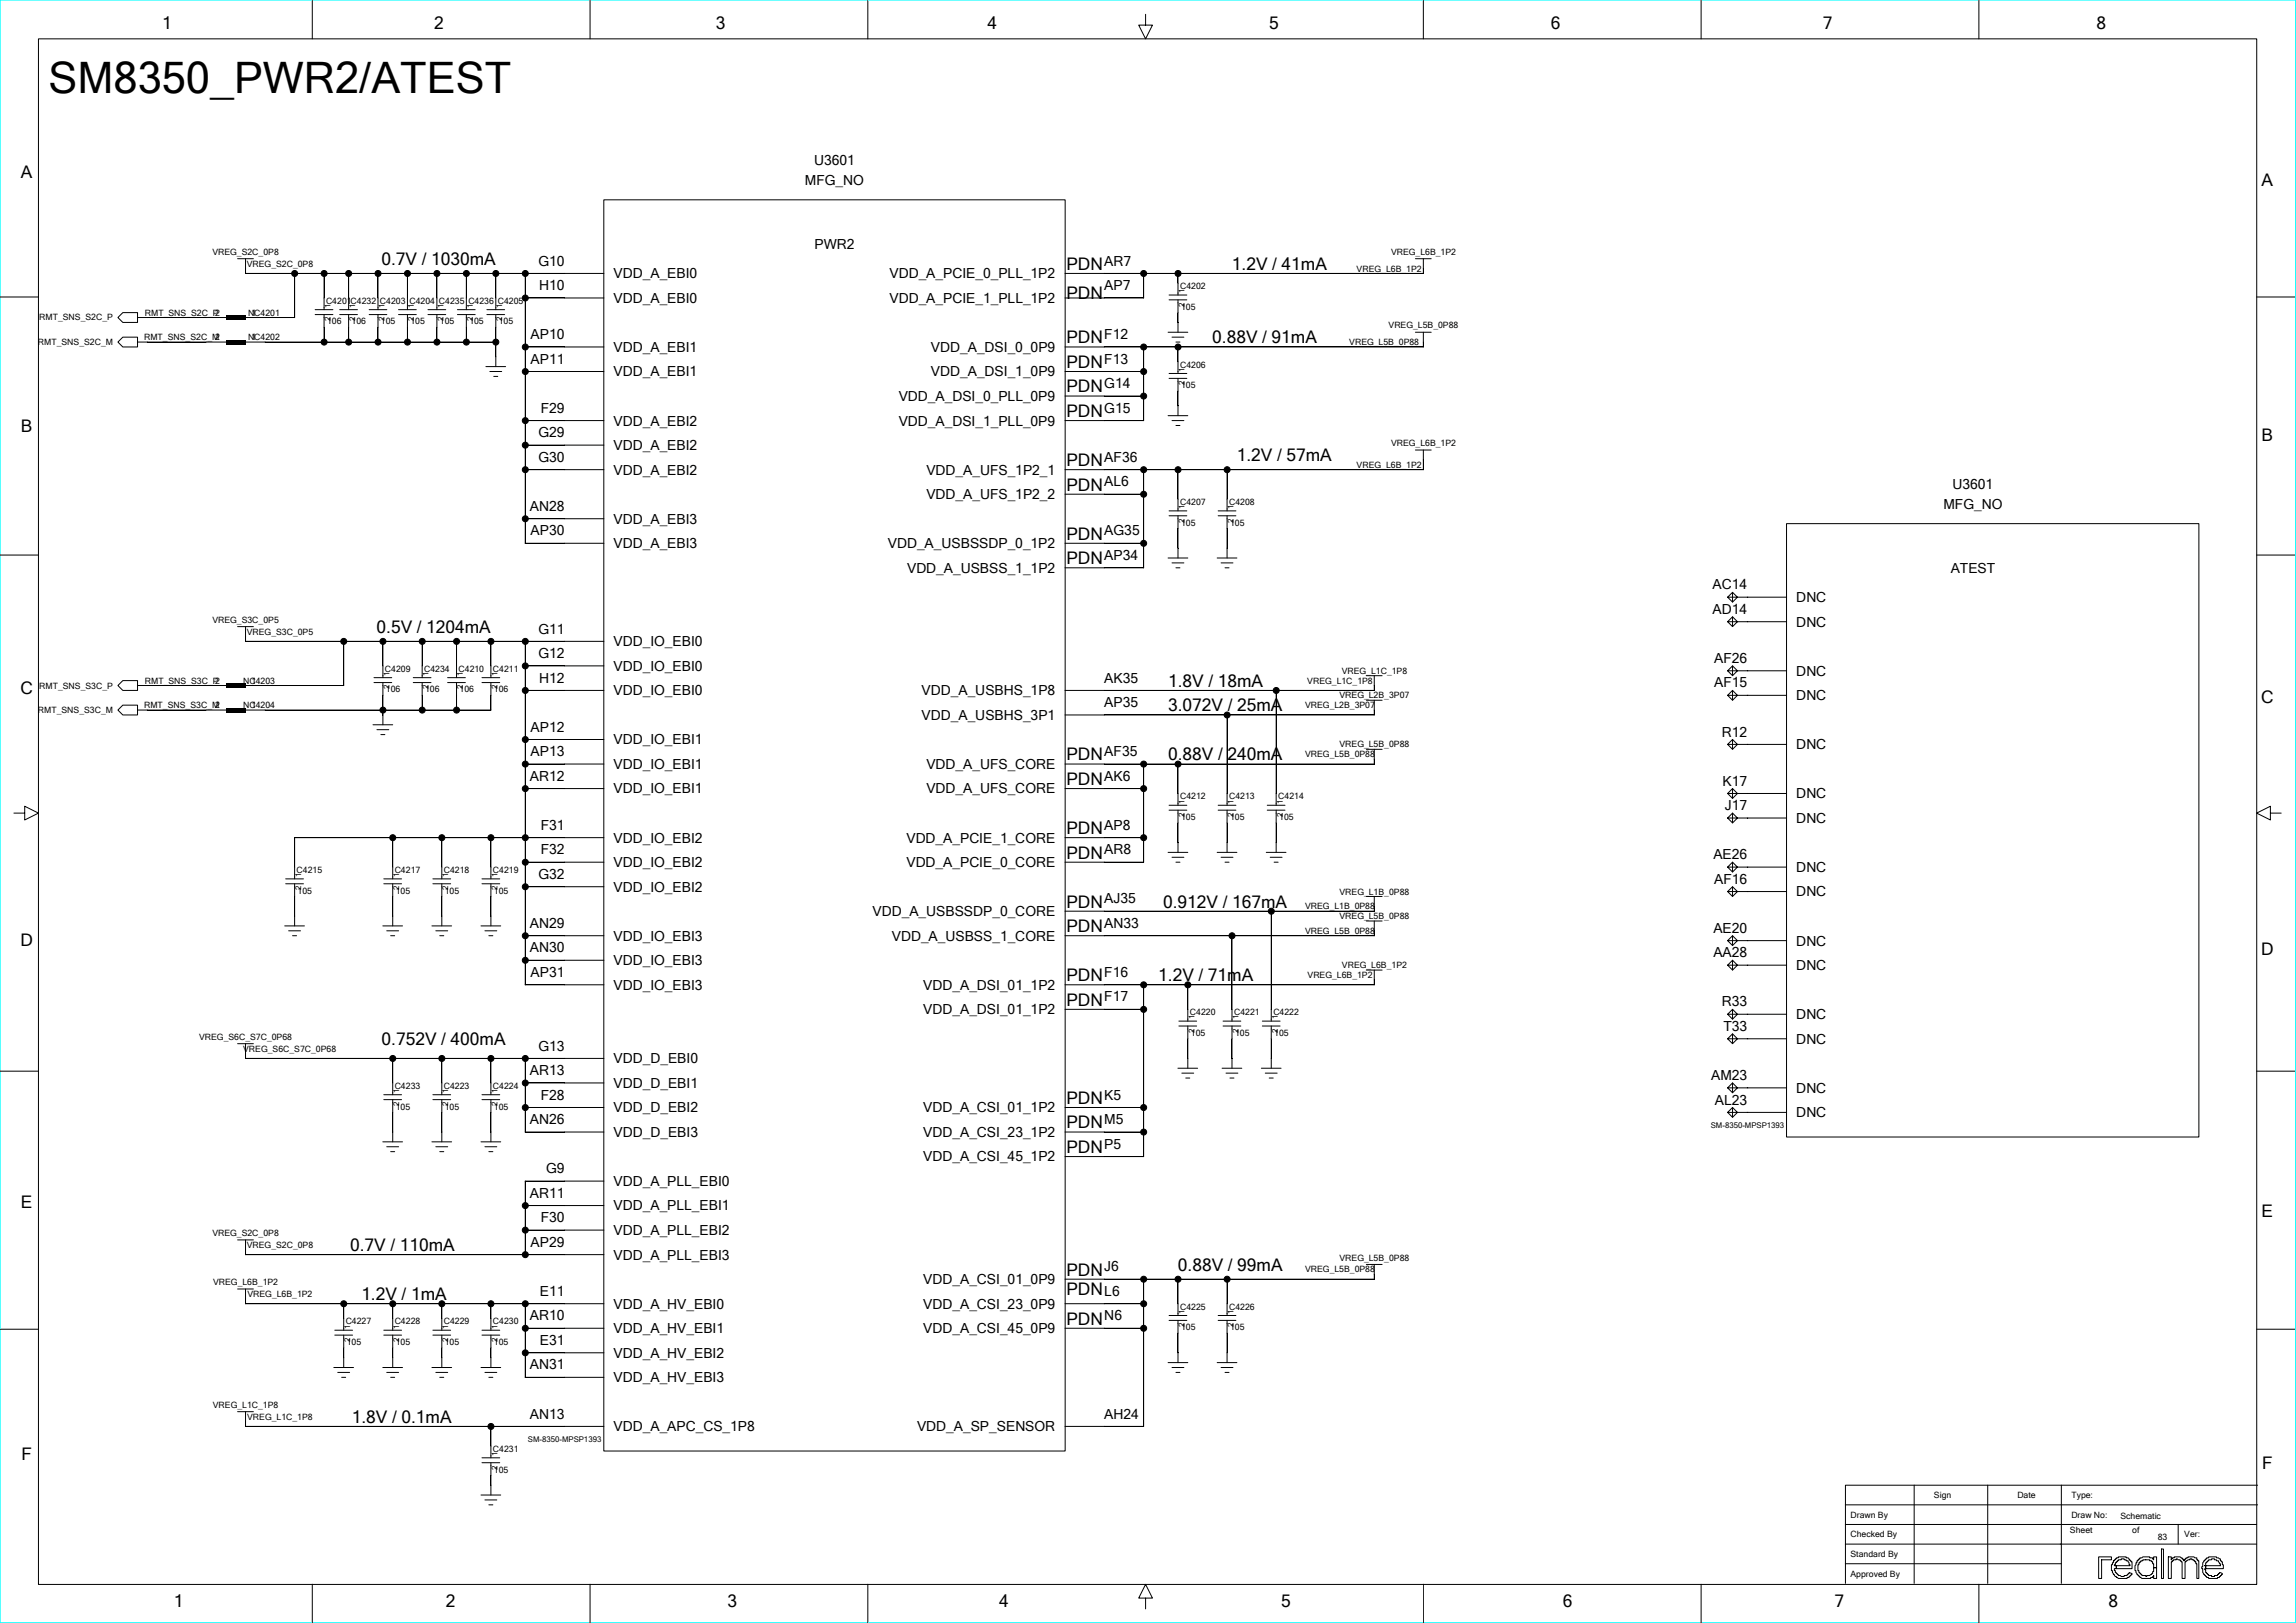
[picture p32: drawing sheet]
<svg xmlns="http://www.w3.org/2000/svg" width="297mm" height="210mm" viewBox="0 0 297 210" stroke-linecap="round" stroke-linejoin="round" font-family="sans-serif">
<defs><g id="words">
<text font-size="5.6" x="6.3" y="12">SM8350_PWR2/ATEST</text>
<g font-size="2.2">
<text x="21" y="3.8">1</text>
<text x="56.1" y="3.8">2</text>
<text x="92.6" y="3.8">3</text>
<text x="127.8" y="3.8">4</text>
<text x="164.2" y="3.8">5</text>
<text x="200.6" y="3.8">6</text>
<text x="235.8" y="3.8">7</text>
<text x="271.2" y="3.8">8</text>
<text x="2.7" y="23">A</text>
<text x="292.6" y="24.1">A</text>
<text x="49.3" y="34.3">0.7V / 1030mA</text>
<text x="137.9" y="34.9">PDN</text>
<text x="159.4" y="34.9">1.2V / 41mA</text>
<text x="137.9" y="38.7">PDN</text>
<text x="137.9" y="44.4">PDN</text>
<text x="137.9" y="47.6">PDN</text>
<text x="156.8" y="44.4">0.88V / 91mA</text>
<text x="137.9" y="50.8">PDN</text>
<text x="137.9" y="54">PDN</text>
<text x="2.7" y="55.9">B</text>
<text x="160" y="59.7">1.2V / 57mA</text>
<text x="292.6" y="57">B</text>
<text x="137.9" y="60.3">PDN</text>
<text x="137.9" y="63.5">PDN</text>
<text x="137.9" y="69.8">PDN</text>
<text x="137.9" y="73">PDN</text>
<text x="48.7" y="81.9">0.5V / 1204mA</text>
<text x="2.6" y="89.8">C</text>
<text x="151.1" y="88.9">1.8V / 18mA</text>
<text x="151.1" y="92">3.072V / 25mA</text>
<text x="292.5" y="90.9">C</text>
<text x="137.9" y="98.4">PDN</text>
<text x="137.9" y="101.6">PDN</text>
<text x="151.1" y="98.4">0.88V / 240mA</text>
<text x="137.9" y="107.9">PDN</text>
<text x="137.9" y="111.1">PDN</text>
<text x="137.9" y="117.4">PDN</text>
<text x="150.5" y="117.4">0.912V / 167mA</text>
<text x="2.6" y="122.4">D</text>
<text x="137.9" y="120.6">PDN</text>
<text x="292.5" y="123.5">D</text>
<text x="137.9" y="127">PDN</text>
<text x="137.9" y="130.1">PDN</text>
<text x="149.8" y="127">1.2V / 71mA</text>
<text x="49.4" y="135.2">0.752V / 400mA</text>
<text x="137.9" y="142.8">PDN</text>
<text x="137.9" y="146">PDN</text>
<text x="137.9" y="149.2">PDN</text>
<text x="2.7" y="156.3">E</text>
<text x="45.3" y="161.9">0.7V / 110mA</text>
<text x="292.6" y="157.4">E</text>
<text x="137.9" y="165">PDN</text>
<text x="137.9" y="167.6">PDN</text>
<text x="152.4" y="164.4">0.88V / 99mA</text>
<text x="46.7" y="168.2">1.2V / 1mA</text>
<text x="137.9" y="171.4">PDN</text>
<text x="45.5" y="184.1">1.8V / 0.1mA</text>
<text x="2.8" y="188.9">F</text>
<text x="292.6" y="190.1">F</text>
<text x="22.5" y="208">1</text>
<text x="57.7" y="208">2</text>
<text x="94.1" y="208">3</text>
<text x="129.3" y="208">4</text>
<text x="165.7" y="208">5</text>
<text x="202.2" y="208">6</text>
<text x="237.3" y="208">7</text>
<text x="272.7" y="208">8</text>
</g>
<g font-size="1.8">
<text x="104.1" y="24">MFG_NO</text>
<text x="105.3" y="21.4">U3601</text>
<text x="69.6" y="34.4">G10</text>
<text x="105.4" y="32.2">PWR2</text>
<text x="142.9" y="34.4">AR7</text>
<text x="69.7" y="37.5">H10</text>
<text x="79.4" y="36">VDD_A_EBI0</text>
<text x="79.4" y="39.2">VDD_A_EBI0</text>
<text x="115.1" y="36">VDD_A_PCIE_0_PLL_1P2</text>
<text x="115.1" y="39.2">VDD_A_PCIE_1_PLL_1P2</text>
<text x="142.9" y="37.5">AP7</text>
<text x="68.6" y="47.1">AP11</text>
<text x="68.6" y="43.9">AP10</text>
<text x="79.4" y="45.5">VDD_A_EBI1</text>
<text x="120.4" y="45.5">VDD_A_DSI_0_0P9</text>
<text x="142.9" y="47.1">F13</text>
<text x="142.9" y="43.9">F12</text>
<text x="69.9" y="53.4">F29</text>
<text x="79.4" y="48.7">VDD_A_EBI1</text>
<text x="116.3" y="51.9">VDD_A_DSI_0_PLL_0P9</text>
<text x="120.4" y="48.7">VDD_A_DSI_1_0P9</text>
<text x="142.9" y="53.4">G15</text>
<text x="142.9" y="50.2">G14</text>
<text x="69.6" y="59.8">G30</text>
<text x="69.6" y="56.6">G29</text>
<text x="79.4" y="55.1">VDD_A_EBI2</text>
<text x="79.4" y="58.2">VDD_A_EBI2</text>
<text x="116.3" y="55.1">VDD_A_DSI_1_PLL_0P9</text>
<text x="142.9" y="59.8">AF36</text>
<text x="79.4" y="61.4">VDD_A_EBI2</text>
<text x="119.8" y="61.4">VDD_A_UFS_1P2_1</text>
<text x="119.8" y="64.6">VDD_A_UFS_1P2_2</text>
<text x="142.9" y="62.9">AL6</text>
<text x="251.4" y="65.9">MFG_NO</text>
<text x="252.6" y="63.3">U3601</text>
<text x="68.5" y="66.1">AN28</text>
<text x="68.6" y="69.3">AP30</text>
<text x="79.4" y="67.8">VDD_A_EBI3</text>
<text x="79.4" y="70.9">VDD_A_EBI3</text>
<text x="114.8" y="70.9">VDD_A_USBSSDP_0_1P2</text>
<text x="142.9" y="69.3">AG35</text>
<text x="117.3" y="74.1">VDD_A_USBSS_1_1P2</text>
<text x="142.9" y="72.5">AP34</text>
<text x="221.5" y="76.3">AC14</text>
<text x="232.4" y="77.9">DNC</text>
<text x="252.3" y="74.1">ATEST</text>
<text x="69.6" y="82">G11</text>
<text x="79.4" y="83.6">VDD_IO_EBI0</text>
<text x="221.5" y="79.4">AD14</text>
<text x="232.4" y="81.1">DNC</text>
<text x="69.6" y="85.1">G12</text>
<text x="69.7" y="88.3">H12</text>
<text x="79.4" y="86.8">VDD_IO_EBI0</text>
<text x="79.4" y="90">VDD_IO_EBI0</text>
<text x="119.2" y="90">VDD_A_USBHS_1P8</text>
<text x="142.9" y="88.3">AK35</text>
<text x="221.7" y="89">AF15</text>
<text x="221.7" y="85.8">AF26</text>
<text x="232.4" y="87.4">DNC</text>
<text x="68.6" y="94.7">AP12</text>
<text x="119.2" y="93.1">VDD_A_USBHS_3P1</text>
<text x="142.9" y="91.5">AP35</text>
<text x="222.7" y="95.3">R12</text>
<text x="232.4" y="90.6">DNC</text>
<text x="68.5" y="101">AR12</text>
<text x="68.6" y="97.8">AP13</text>
<text x="79.4" y="96.3">VDD_IO_EBI1</text>
<text x="79.4" y="99.5">VDD_IO_EBI1</text>
<text x="119.8" y="99.5">VDD_A_UFS_CORE</text>
<text x="142.9" y="101">AK6</text>
<text x="142.9" y="97.8">AF35</text>
<text x="222.8" y="101.7">K17</text>
<text x="232.4" y="97">DNC</text>
<text x="69.9" y="107.4">F31</text>
<text x="79.4" y="102.7">VDD_IO_EBI1</text>
<text x="119.8" y="102.7">VDD_A_UFS_CORE</text>
<text x="142.9" y="107.4">AP8</text>
<text x="223.1" y="104.8">J17</text>
<text x="232.4" y="103.3">DNC</text>
<text x="232.4" y="106.5">DNC</text>
<text x="69.6" y="113.7">G32</text>
<text x="69.9" y="110.5">F32</text>
<text x="79.4" y="109">VDD_IO_EBI2</text>
<text x="79.4" y="112.2">VDD_IO_EBI2</text>
<text x="117.3" y="109">VDD_A_PCIE_1_CORE</text>
<text x="117.3" y="112.2">VDD_A_PCIE_0_CORE</text>
<text x="142.9" y="110.5">AR8</text>
<text x="221.6" y="111.2">AE26</text>
<text x="232.4" y="112.8">DNC</text>
<text x="79.4" y="115.4">VDD_IO_EBI2</text>
<text x="112.9" y="118.5">VDD_A_USBSSDP_0_CORE</text>
<text x="142.9" y="116.9">AJ35</text>
<text x="221.7" y="114.4">AF16</text>
<text x="232.4" y="116">DNC</text>
<text x="68.5" y="123.2">AN30</text>
<text x="68.5" y="120.1">AN29</text>
<text x="79.4" y="121.7">VDD_IO_EBI3</text>
<text x="79.4" y="124.9">VDD_IO_EBI3</text>
<text x="115.4" y="121.7">VDD_A_USBSS_1_CORE</text>
<text x="142.9" y="120.1">AN33</text>
<text x="221.6" y="123.9">AA28</text>
<text x="221.6" y="120.7">AE20</text>
<text x="232.4" y="122.3">DNC</text>
<text x="232.4" y="125.5">DNC</text>
<text x="68.6" y="126.4">AP31</text>
<text x="79.4" y="128.1">VDD_IO_EBI3</text>
<text x="119.4" y="128.1">VDD_A_DSI_01_1P2</text>
<text x="119.4" y="131.2">VDD_A_DSI_01_1P2</text>
<text x="142.9" y="129.6">F17</text>
<text x="142.9" y="126.4">F16</text>
<text x="222.7" y="130.2">R33</text>
<text x="232.4" y="131.9">DNC</text>
<text x="69.6" y="135.9">G13</text>
<text x="79.4" y="137.6">VDD_D_EBI0</text>
<text x="222.9" y="133.4">T33</text>
<text x="232.4" y="135">DNC</text>
<text x="68.5" y="139.1">AR13</text>
<text x="69.9" y="142.3">F28</text>
<text x="79.4" y="140.8">VDD_D_EBI1</text>
<text x="79.4" y="143.9">VDD_D_EBI2</text>
<text x="119.4" y="143.9">VDD_A_CSI_01_1P2</text>
<text x="142.9" y="142.3">K5</text>
<text x="221.3" y="139.7">AM23</text>
<text x="221.8" y="142.9">AL23</text>
<text x="232.4" y="141.4">DNC</text>
<text x="68.5" y="145.5">AN26</text>
<text x="79.4" y="147.1">VDD_D_EBI3</text>
<text x="119.4" y="147.1">VDD_A_CSI_23_1P2</text>
<text x="142.9" y="148.6">P5</text>
<text x="142.9" y="145.5">M5</text>
<text x="232.4" y="144.6">DNC</text>
<text x="68.5" y="155">AR11</text>
<text x="70.6" y="151.8">G9</text>
<text x="79.4" y="153.5">VDD_A_PLL_EBI0</text>
<text x="119.4" y="150.3">VDD_A_CSI_45_1P2</text>
<text x="68.6" y="161.3">AP29</text>
<text x="69.9" y="158.1">F30</text>
<text x="79.4" y="156.6">VDD_A_PLL_EBI1</text>
<text x="79.4" y="159.8">VDD_A_PLL_EBI2</text>
<text x="69.8" y="167.7">E11</text>
<text x="79.4" y="163">VDD_A_PLL_EBI3</text>
<text x="119.4" y="166.1">VDD_A_CSI_01_0P9</text>
<text x="142.9" y="167.7">L6</text>
<text x="142.9" y="164.5">J6</text>
<text x="68.5" y="170.8">AR10</text>
<text x="79.4" y="169.3">VDD_A_HV_EBI0</text>
<text x="79.4" y="172.5">VDD_A_HV_EBI1</text>
<text x="119.4" y="169.3">VDD_A_CSI_23_0P9</text>
<text x="119.4" y="172.5">VDD_A_CSI_45_0P9</text>
<text x="142.9" y="170.8">N6</text>
<text x="68.5" y="177.2">AN31</text>
<text x="69.8" y="174">E31</text>
<text x="79.4" y="175.7">VDD_A_HV_EBI2</text>
<text x="79.4" y="178.8">VDD_A_HV_EBI3</text>
<text x="68.5" y="183.5">AN13</text>
<text x="79.4" y="185.2">VDD_A_APC_CS_1P8</text>
<text x="118.6" y="185.2">VDD_A_SP_SENSOR</text>
<text x="142.9" y="183.5">AH24</text>
</g>
<g font-size="1.1">
<text x="27.5" y="33">VREG_S2C_0P8</text>
<text x="31.9" y="34.5">VREG_S2C_0P8</text>
<text x="175.5" y="35.1">VREG_L6B_1P2</text>
<text x="179.9" y="33">VREG_L6B_1P2</text>
<text x="5.1" y="41.5">RMT_SNS_S2C_P</text>
<text x="18.7" y="40.8">RMT_SNS_S2C_P2</text>
<text x="32.1" y="40.8">NC4201</text>
<text x="32.5" y="40.8">1</text>
<text x="42.2" y="39.3">C4201C4232 C4203 C4204 C4235 C4236 C4205</text>
<text x="42.3" y="42">106</text>
<text x="45.5" y="42">106</text>
<text x="49.3" y="42">105</text>
<text x="53.1" y="42">105</text>
<text x="56.9" y="42">105</text>
<text x="60.7" y="42">105</text>
<text x="64.5" y="42">105</text>
<text x="152.6" y="37.4">C4202</text>
<text x="152.8" y="40.1">105</text>
<text x="4.9" y="44.6">RMT_SNS_S2C_M</text>
<text x="18.6" y="44">RMT_SNS_S2C_M</text>
<text x="27.8" y="44">2</text>
<text x="32.1" y="44">NC4202</text>
<text x="32.5" y="44">1</text>
<text x="152.6" y="47.6">C4206</text>
<text x="174.5" y="44.6">VREG_L5B_0P88</text>
<text x="179.6" y="42.5">VREG_L5B_0P88</text>
<text x="152.8" y="50.2">105</text>
<text x="179.9" y="57.7">VREG_L6B_1P2</text>
<text x="152.6" y="65.3">C4207</text>
<text x="159" y="65.3">C4208</text>
<text x="175.5" y="60.5">VREG_L6B_1P2</text>
<text x="152.8" y="68">105</text>
<text x="159.1" y="68">105</text>
<text x="27.5" y="80.6">VREG_S3C_0P5</text>
<text x="31.9" y="82.1">VREG_S3C_0P5</text>
<text x="5.1" y="89.1">RMT_SNS_S3C_P</text>
<text x="18.7" y="88.5">RMT_SNS_S3C_P2</text>
<text x="31.4" y="88.5">NC4203</text>
<text x="32.5" y="88.5">1</text>
<text x="49.8" y="86.9">C4209</text>
<text x="49.9" y="89.6">106</text>
<text x="54.9" y="86.9">C4234</text>
<text x="55" y="89.6">106</text>
<text x="59.3" y="86.9">C4210</text>
<text x="59.4" y="89.6">106</text>
<text x="63.8" y="86.9">C4211</text>
<text x="63.9" y="89.6">106</text>
<text x="169.1" y="88.5">VREG_L1C_1P8</text>
<text x="173.6" y="87.2">VREG_L1C_1P8</text>
<text x="4.9" y="92.3">RMT_SNS_S3C_M</text>
<text x="18.6" y="91.6">RMT_SNS_S3C_M</text>
<text x="27.8" y="91.6">2</text>
<text x="31.4" y="91.6">NC4204</text>
<text x="32.5" y="91.6">1</text>
<text x="168.8" y="91.6">VREG_L2B_3P07</text>
<text x="173.3" y="90.4">VREG_L2B_3P07</text>
<text x="168.8" y="98">VREG_L5B_0P88</text>
<text x="173.3" y="96.7">VREG_L5B_0P88</text>
<text x="152.6" y="103.4">C4212</text>
<text x="152.8" y="106.1">105</text>
<text x="159" y="103.4">C4213</text>
<text x="159.1" y="106.1">105</text>
<text x="165.3" y="103.4">C4214</text>
<text x="165.5" y="106.1">105</text>
<text x="38.4" y="113">C4215</text>
<text x="51.1" y="113">C4217</text>
<text x="57.4" y="113">C4218</text>
<text x="63.8" y="113">C4219</text>
<text x="38.5" y="115.6">105</text>
<text x="51.2" y="115.6">105</text>
<text x="57.5" y="115.6">105</text>
<text x="63.9" y="115.6">105</text>
<text x="168.8" y="117.7">VREG_L1B_0P88</text>
<text x="173.3" y="118.9">VREG_L5B_0P88</text>
<text x="173.3" y="115.8">VREG_L1B_0P88</text>
<text x="168.8" y="120.8">VREG_L5B_0P88</text>
<text x="173.6" y="125.3">VREG_L6B_1P2</text>
<text x="153.9" y="131.4">C4220</text>
<text x="159.6" y="131.4">C4221</text>
<text x="164.7" y="131.4">C4222</text>
<text x="169.1" y="126.5">VREG_L6B_1P2</text>
<text x="25.8" y="134.5">VREG_S6C_S7C_0P68</text>
<text x="31.5" y="136.1">VREG_S6C_S7C_0P68</text>
<text x="154" y="134">105</text>
<text x="159.8" y="134">105</text>
<text x="164.8" y="134">105</text>
<text x="51.1" y="140.9">C4233</text>
<text x="51.2" y="143.6">105</text>
<text x="57.4" y="140.9">C4223</text>
<text x="57.5" y="143.6">105</text>
<text x="63.8" y="140.9">C4224</text>
<text x="63.9" y="143.6">105</text>
<text x="27.5" y="159.9">VREG_S2C_0P8</text>
<text x="31.9" y="161.5">VREG_S2C_0P8</text>
<text x="27.6" y="166.3">VREG_L6B_1P2</text>
<text x="32" y="167.8">VREG_L6B_1P2</text>
<text x="168.8" y="164.6">VREG_L5B_0P88</text>
<text x="173.3" y="163.1">VREG_L5B_0P88</text>
<text x="44.7" y="171.4">C4227</text>
<text x="51.1" y="171.4">C4228</text>
<text x="57.4" y="171.4">C4229</text>
<text x="63.8" y="171.4">C4230</text>
<text x="152.6" y="169.5">C4225</text>
<text x="152.8" y="172.1">105</text>
<text x="159" y="169.5">C4226</text>
<text x="159.1" y="172.1">105</text>
<text x="44.8" y="174">105</text>
<text x="51.2" y="174">105</text>
<text x="57.5" y="174">105</text>
<text x="63.9" y="174">105</text>
<text x="27.5" y="182.2">VREG_L1C_1P8</text>
<text x="32" y="183.7">VREG_L1C_1P8</text>
<text x="63.8" y="187.9">C4231</text>
<text x="63.9" y="190.6">105</text>
<text x="239.4" y="196.4">Drawn By</text>
<text x="250.2" y="193.8">Sign</text>
<text x="261" y="193.8">Date</text>
<text x="267.9" y="193.8">Type:</text>
<text x="267.9" y="196.4">Draw No:</text>
<text x="274.3" y="196.5">Schematic</text>
<text x="239.4" y="198.9">Checked By</text>
<text x="239.4" y="201.5">Standard By</text>
<text x="267.8" y="198.4">Sheet</text>
<text x="275.8" y="198.4">of</text>
<text x="279.1" y="199.3">83</text>
<text x="282.6" y="198.9">Ver:</text>
<text x="239.4" y="204">Approved By</text>
</g>
<g font-size="1">
<text x="42.8" y="41.6" transform="rotate(-90 42.8 41.6)">2</text>
<text x="42.8" y="39.8" transform="rotate(-90 42.8 39.8)">1</text>
<text x="45.9" y="41.6" transform="rotate(-90 45.9 41.6)">2</text>
<text x="45.9" y="39.8" transform="rotate(-90 45.9 39.8)">1</text>
<text x="49.7" y="41.6" transform="rotate(-90 49.7 41.6)">2</text>
<text x="49.7" y="39.8" transform="rotate(-90 49.7 39.8)">1</text>
<text x="53.5" y="41.6" transform="rotate(-90 53.5 41.6)">2</text>
<text x="53.5" y="39.8" transform="rotate(-90 53.5 39.8)">1</text>
<text x="57.3" y="41.6" transform="rotate(-90 57.3 41.6)">2</text>
<text x="57.3" y="39.8" transform="rotate(-90 57.3 39.8)">1</text>
<text x="61.2" y="41.6" transform="rotate(-90 61.2 41.6)">2</text>
<text x="61.2" y="39.8" transform="rotate(-90 61.2 39.8)">1</text>
<text x="65" y="41.6" transform="rotate(-90 65 41.6)">2</text>
<text x="65" y="39.8" transform="rotate(-90 65 39.8)">1</text>
<text x="153.2" y="39.7" transform="rotate(-90 153.2 39.7)">2</text>
<text x="153.2" y="37.9" transform="rotate(-90 153.2 37.9)">1</text>
<text x="153.2" y="49.8" transform="rotate(-90 153.2 49.8)">2</text>
<text x="153.2" y="48.1" transform="rotate(-90 153.2 48.1)">1</text>
<text x="153.2" y="65.9" transform="rotate(-90 153.2 65.9)">1</text>
<text x="159.6" y="65.9" transform="rotate(-90 159.6 65.9)">1</text>
<text x="153.2" y="67.6" transform="rotate(-90 153.2 67.6)">2</text>
<text x="159.6" y="67.6" transform="rotate(-90 159.6 67.6)">2</text>
<text x="50.4" y="89.2" transform="rotate(-90 50.4 89.2)">2</text>
<text x="50.4" y="87.5" transform="rotate(-90 50.4 87.5)">1</text>
<text x="55.4" y="89.2" transform="rotate(-90 55.4 89.2)">2</text>
<text x="55.4" y="87.5" transform="rotate(-90 55.4 87.5)">1</text>
<text x="59.9" y="89.2" transform="rotate(-90 59.9 89.2)">2</text>
<text x="59.9" y="87.5" transform="rotate(-90 59.9 87.5)">1</text>
<text x="64.3" y="89.2" transform="rotate(-90 64.3 89.2)">2</text>
<text x="64.3" y="87.5" transform="rotate(-90 64.3 87.5)">1</text>
<text x="153.2" y="105.7" transform="rotate(-90 153.2 105.7)">2</text>
<text x="153.2" y="104" transform="rotate(-90 153.2 104)">1</text>
<text x="159.6" y="105.7" transform="rotate(-90 159.6 105.7)">2</text>
<text x="159.6" y="104" transform="rotate(-90 159.6 104)">1</text>
<text x="165.9" y="105.7" transform="rotate(-90 165.9 105.7)">2</text>
<text x="165.9" y="104" transform="rotate(-90 165.9 104)">1</text>
<text x="38.9" y="113.5" transform="rotate(-90 38.9 113.5)">1</text>
<text x="51.6" y="113.5" transform="rotate(-90 51.6 113.5)">1</text>
<text x="58" y="113.5" transform="rotate(-90 58 113.5)">1</text>
<text x="64.3" y="113.5" transform="rotate(-90 64.3 113.5)">1</text>
<text x="38.9" y="115.2" transform="rotate(-90 38.9 115.2)">2</text>
<text x="51.6" y="115.2" transform="rotate(-90 51.6 115.2)">2</text>
<text x="58" y="115.2" transform="rotate(-90 58 115.2)">2</text>
<text x="64.3" y="115.2" transform="rotate(-90 64.3 115.2)">2</text>
<text x="154.5" y="131.9" transform="rotate(-90 154.5 131.9)">1</text>
<text x="160.2" y="131.9" transform="rotate(-90 160.2 131.9)">1</text>
<text x="165.3" y="131.9" transform="rotate(-90 165.3 131.9)">1</text>
<text x="154.5" y="133.6" transform="rotate(-90 154.5 133.6)">2</text>
<text x="160.2" y="133.6" transform="rotate(-90 160.2 133.6)">2</text>
<text x="165.3" y="133.6" transform="rotate(-90 165.3 133.6)">2</text>
<text x="51.6" y="143.2" transform="rotate(-90 51.6 143.2)">2</text>
<text x="51.6" y="141.4" transform="rotate(-90 51.6 141.4)">1</text>
<text x="58" y="143.2" transform="rotate(-90 58 143.2)">2</text>
<text x="58" y="141.4" transform="rotate(-90 58 141.4)">1</text>
<text x="64.3" y="143.2" transform="rotate(-90 64.3 143.2)">2</text>
<text x="64.3" y="141.4" transform="rotate(-90 64.3 141.4)">1</text>
<text x="221.3" y="146">SM-8350-MPSP1393</text>
<text x="45.3" y="173.6" transform="rotate(-90 45.3 173.6)">2</text>
<text x="45.3" y="171.9" transform="rotate(-90 45.3 171.9)">1</text>
<text x="51.6" y="173.6" transform="rotate(-90 51.6 173.6)">2</text>
<text x="51.6" y="171.9" transform="rotate(-90 51.6 171.9)">1</text>
<text x="58" y="173.6" transform="rotate(-90 58 173.6)">2</text>
<text x="58" y="171.9" transform="rotate(-90 58 171.9)">1</text>
<text x="64.3" y="173.6" transform="rotate(-90 64.3 173.6)">2</text>
<text x="64.3" y="171.9" transform="rotate(-90 64.3 171.9)">1</text>
<text x="153.2" y="171.7" transform="rotate(-90 153.2 171.7)">2</text>
<text x="153.2" y="170" transform="rotate(-90 153.2 170)">1</text>
<text x="159.6" y="171.7" transform="rotate(-90 159.6 171.7)">2</text>
<text x="159.6" y="170" transform="rotate(-90 159.6 170)">1</text>
<text x="64.3" y="190.1" transform="rotate(-90 64.3 190.1)">2</text>
<text x="64.3" y="188.4" transform="rotate(-90 64.3 188.4)">1</text>
<text x="68.3" y="186.6">SM-8350-MPSP1393</text>
</g>
</g></defs>
<path d="M0 0h296.9v210h-296.9z" fill="none" stroke="#0ff" stroke-width=".13"/>
<g fill="#000">
<path d="M31.8 34.7v.7z" fill-rule="evenodd"/>
<path d="M152.4 35.4v1.3z" fill-rule="evenodd"/>
<path d="M184.1 34.7v.7z" fill-rule="evenodd"/>
<path d="M41.9 42.4v1.9z" fill-rule="evenodd"/>
<path d="M45.1 42.4v1.9z" fill-rule="evenodd"/>
<path d="M48.9 42.4v1.9z" fill-rule="evenodd"/>
<path d="M52.7 42.4v1.9z" fill-rule="evenodd"/>
<path d="M56.5 42.4v1.9z" fill-rule="evenodd"/>
<path d="M60.3 42.4v1.9z" fill-rule="evenodd"/>
<path d="M64.1 44.3v1.9z" fill-rule="evenodd"/>
<path d="M64.1 42.4v1.9z" fill-rule="evenodd"/>
<path d="M152.4 40.4v1.3z" fill-rule="evenodd"/>
<path d="M152.4 44.9v1.9z" fill-rule="evenodd"/>
<path d="M152.4 50.6v1.9z" fill-rule="evenodd"/>
<path d="M184.1 44.3v.6z" fill-rule="evenodd"/>
<path d="M184.1 59.5v1.3z" fill-rule="evenodd"/>
<path d="M31.8 82.3v.7z" fill-rule="evenodd"/>
<path d="M49.5 91.9v.6z" fill-rule="evenodd"/>
<path d="M49.5 90v1.9z" fill-rule="evenodd"/>
<path d="M54.6 90v1.9z" fill-rule="evenodd"/>
<path d="M59.1 90v1.9z" fill-rule="evenodd"/>
<path d="M63.5 90v1.9z" fill-rule="evenodd"/>
<path d="M177.8 91.9v.6z" fill-rule="evenodd"/>
<path d="M177.8 98.2v.7z" fill-rule="evenodd"/>
<path d="M177.8 88.7v.6z" fill-rule="evenodd"/>
<path d="M177.8 117.3v.6z" fill-rule="evenodd"/>
<path d="M31.8 136.3v.6z" fill-rule="evenodd"/>
<path d="M177.8 126.8v.6z" fill-rule="evenodd"/>
<path d="M177.8 120.4v.7z" fill-rule="evenodd"/>
<path d="M31.8 161.7v.6z" fill-rule="evenodd"/>
<path d="M31.8 168.1v.6z" fill-rule="evenodd"/>
<path d="M44.5 174.4v1.3z" fill-rule="evenodd"/>
<path d="M44.5 168.7v1.9z" fill-rule="evenodd"/>
<path d="M50.8 174.4v1.3z" fill-rule="evenodd"/>
<path d="M50.8 168.7v1.9z" fill-rule="evenodd"/>
<path d="M57.1 174.4v1.3z" fill-rule="evenodd"/>
<path d="M57.1 168.7v1.9z" fill-rule="evenodd"/>
<path d="M63.5 174.4v1.3z" fill-rule="evenodd"/>
<path d="M63.5 168.7v1.9z" fill-rule="evenodd"/>
<path d="M177.8 164.9v.6z" fill-rule="evenodd"/>
<path d="M31.8 183.9v.7z" fill-rule="evenodd"/>
<path d="M63.5 190.9v1.3z" fill-rule="evenodd"/>
<circle cx="38.1" cy="35.4" r=".39"/>
<circle cx="41.9" cy="35.4" r=".39"/>
<circle cx="45.1" cy="35.4" r=".39"/>
<circle cx="48.9" cy="35.4" r=".39"/>
<circle cx="52.7" cy="35.4" r=".39"/>
<circle cx="56.5" cy="35.4" r=".39"/>
<circle cx="60.3" cy="35.4" r=".39"/>
<circle cx="64.1" cy="35.4" r=".39"/>
<circle cx="68" cy="35.4" r=".39"/>
<circle cx="68" cy="38.6" r=".39"/>
<circle cx="147.9" cy="35.4" r=".39"/>
<circle cx="152.4" cy="35.4" r=".39"/>
<circle cx="41.9" cy="44.3" r=".39"/>
<circle cx="45.1" cy="44.3" r=".39"/>
<circle cx="48.9" cy="44.3" r=".39"/>
<circle cx="52.7" cy="44.3" r=".39"/>
<circle cx="56.5" cy="44.3" r=".39"/>
<circle cx="60.3" cy="44.3" r=".39"/>
<circle cx="64.1" cy="44.3" r=".39"/>
<circle cx="68" cy="57.6" r=".39"/>
<circle cx="68" cy="48.1" r=".39"/>
<circle cx="68" cy="44.9" r=".39"/>
<circle cx="68" cy="54.4" r=".39"/>
<circle cx="147.9" cy="51.2" r=".39"/>
<circle cx="147.9" cy="48.1" r=".39"/>
<circle cx="147.9" cy="44.9" r=".39"/>
<circle cx="152.4" cy="44.9" r=".39"/>
<circle cx="68" cy="67.1" r=".39"/>
<circle cx="68" cy="60.8" r=".39"/>
<circle cx="147.9" cy="70.3" r=".39"/>
<circle cx="147.9" cy="63.9" r=".39"/>
<circle cx="147.9" cy="60.8" r=".39"/>
<circle cx="152.4" cy="60.8" r=".39"/>
<circle cx="158.7" cy="60.8" r=".39"/>
<circle cx="44.5" cy="83" r=".39"/>
<circle cx="49.5" cy="91.9" r=".39"/>
<circle cx="49.5" cy="83" r=".39"/>
<circle cx="54.6" cy="91.9" r=".39"/>
<circle cx="54.6" cy="83" r=".39"/>
<circle cx="59.1" cy="91.9" r=".39"/>
<circle cx="59.1" cy="83" r=".39"/>
<circle cx="63.5" cy="83" r=".39"/>
<circle cx="68" cy="89.3" r=".39"/>
<circle cx="68" cy="86.2" r=".39"/>
<circle cx="68" cy="83" r=".39"/>
<circle cx="68" cy="98.9" r=".39"/>
<circle cx="68" cy="95.7" r=".39"/>
<circle cx="147.9" cy="98.9" r=".39"/>
<circle cx="152.4" cy="98.9" r=".39"/>
<circle cx="158.7" cy="92.5" r=".39"/>
<circle cx="165.1" cy="89.3" r=".39"/>
<circle cx="50.8" cy="108.4" r=".39"/>
<circle cx="57.2" cy="108.4" r=".39"/>
<circle cx="63.5" cy="108.4" r=".39"/>
<circle cx="68" cy="114.7" r=".39"/>
<circle cx="68" cy="102" r=".39"/>
<circle cx="68" cy="108.4" r=".39"/>
<circle cx="68" cy="111.6" r=".39"/>
<circle cx="147.9" cy="102" r=".39"/>
<circle cx="147.9" cy="108.4" r=".39"/>
<circle cx="164.4" cy="117.9" r=".39"/>
<circle cx="50.8" cy="137" r=".39"/>
<circle cx="57.2" cy="137" r=".39"/>
<circle cx="63.5" cy="137" r=".39"/>
<circle cx="68" cy="137" r=".39"/>
<circle cx="68" cy="124.3" r=".39"/>
<circle cx="68" cy="121.1" r=".39"/>
<circle cx="147.9" cy="127.4" r=".39"/>
<circle cx="147.9" cy="130.6" r=".39"/>
<circle cx="153.7" cy="127.4" r=".39"/>
<circle cx="159.4" cy="121.1" r=".39"/>
<circle cx="68" cy="143.3" r=".39"/>
<circle cx="68" cy="140.1" r=".39"/>
<circle cx="68" cy="156" r=".39"/>
<circle cx="68" cy="159.2" r=".39"/>
<circle cx="147.9" cy="143.3" r=".39"/>
<circle cx="147.9" cy="146.5" r=".39"/>
<circle cx="44.5" cy="168.7" r=".39"/>
<circle cx="50.8" cy="168.7" r=".39"/>
<circle cx="57.2" cy="168.7" r=".39"/>
<circle cx="63.5" cy="168.7" r=".39"/>
<circle cx="68" cy="168.7" r=".39"/>
<circle cx="68" cy="171.9" r=".39"/>
<circle cx="68" cy="175" r=".39"/>
<circle cx="68" cy="162.3" r=".39"/>
<circle cx="147.9" cy="171.9" r=".39"/>
<circle cx="147.9" cy="165.5" r=".39"/>
<circle cx="147.9" cy="168.7" r=".39"/>
<circle cx="152.4" cy="165.5" r=".39"/>
<circle cx="158.7" cy="165.5" r=".39"/>
<circle cx="63.5" cy="184.6" r=".39"/>
</g>
<g fill="none" stroke="#000" stroke-width=".13">
<path d="M5 5h286.9v200h-286.9zM40.4 .1v4.9M76.3 .1v4.9M112.3 .1v4.9M148.2 1.9v1.3h.9l-.9 1.8-.9-1.8h.9M184.1 .1v4.9M220 .1v4.9M256 .1v4.9M0 38.4h5M30.7 33.5h2.1M31.8 33.5v1.9h46.3M38.1 35.4v5.7"/>
<path d="M41.9 35.4v4.7M45.1 35.4v4.7M48.9 35.4v4.7M52.7 35.4v4.7M56.5 35.4v4.7M60.3 35.4v4.7M64.1 35.4v4.7M67.9 38.6h10.2M67.9 35.4v34.9h10.2M78.1 25.9h59.7v161.8h-59.7zM137.8 38.6h10.1M147.9 35.4v3.2"/>
<path d="M151.2 38.8h2.3M151.2 38.2h2.3M152.4 35.4v2.8M152.4 38.8v4.2M183.1 33.5h2M184.1 33.5v1.9h-46.3M291.9 38.4h5M15.3 44.3l.6-.7h1.9v1.3h-1.9zM15.3 41.1l.6-.7h1.9v1.3h-1.9zM17.8 44.3h11.4M17.8 41.1h11.4M38.1 41.1h-6.4"/>
<path d="M40.8 40.7h2.3M40.8 40.1h2.3M41.9 40.7v3.6M43.9 40.7h2.3M43.9 40.1h2.3M45.1 40.7v3.6M47.8 40.7h2.2M47.8 40.1h2.2M48.9 40.7v3.6M51.6 40.7h2.2M51.6 40.1h2.2M52.7 40.7v3.6"/>
<path d="M55.4 40.7h2.3M55.4 40.1h2.3M56.5 40.7v3.6M59.2 40.7h2.3M59.2 40.1h2.3M60.3 40.7v3.6M62.9 47.4h2.5M63 40.7h2.3M63 40.1h2.3M63.4 48.1h1.5M63.9 48.7h.5M64.1 40.7v6.7"/>
<path d="M64.1 44.3h-32.4M67.9 48.1h10.2M67.9 44.9h10.2M67.9 54.4h10.2M67.9 57.6h10.2M137.8 48.1h10.1M137.8 44.9h46.3M137.8 51.2h10.1M147.9 44.9v9.5h-10.1M151.1 43h2.5M151.1 53.8h2.5M151.2 49h2.3"/>
<path d="M151.2 48.3h2.3M151.6 43.6h1.5M151.6 54.4h1.5M152.1 44.3h.5M152.1 55.1h.5M152.4 44.9v3.4M152.4 49v4.8M183.1 43h2M183.1 58.2h2M184.1 43v1.9M184.1 58.2v2.6h-46.3M0 71.8h5"/>
<path d="M67.9 60.8h10.2M67.9 67.1h10.2M137.8 63.9h10.1M137.8 70.3h10.1M147.9 60.8v12.7h-10.1M151.1 72.2h2.5M151.2 66.7h2.3M151.2 66.1h2.3M151.6 72.8h1.5M152.1 73.5h.5M152.4 60.8v5.3M152.4 66.7v5.5"/>
<path d="M157.4 72.2h2.6M157.6 66.7h2.3M157.6 66.1h2.3M158 72.8h1.5M158.5 73.5h.5M158.7 60.8v5.3M158.7 66.7v5.5M223.5 77.3l.6-.7 .6 .7-.6 .6-.6-.6h1.2M224.1 76.6v1.3M224.1 79.8v1.3M224.7 77.3h6.4M231.1 67.8h53.3v79.3h-53.3z"/>
<path d="M291.9 71.8h5M15.3 91.9l.6-.7h1.9v1.3h-1.9zM15.3 88.7l.6-.6h1.9v1.2h-1.9zM17.8 88.7h11.4M17.8 91.9h11.4M30.7 81.1h2.1M31.8 81.1v1.9h46.3M44.5 83v5.7h-12.8M48.2 93.8h2.6M48.4 88.3h2.3M48.4 87.7h2.3M48.8 94.4h1.5"/>
<path d="M49.3 95h.5M49.5 83v4.7M49.5 88.3v5.5M53.5 88.3h2.3M53.5 87.7h2.3M54.6 83v4.7M54.6 88.3v3.6M57.9 88.3h2.3M57.9 87.7h2.3M59.1 83v4.7M59.1 88.3v3.6M62.3 88.3h2.3"/>
<path d="M62.3 87.7h2.3M63.5 88.3v3.6h-31.8M63.5 83v4.7M67.9 86.2h10.2M67.9 89.3h10.2M67.9 95.7h10.2M67.9 98.9h10.2M67.9 83v44.4M137.8 89.3h40M147.9 98.9v12.7h-10.1M152.4 98.9v5.3M158.7 92.5v11.7"/>
<path d="M165.1 89.3v14.9M176.7 87.4h2.1M176.7 90.6h2.1M176.7 97h2.1M177.8 97v1.9h-40M177.8 87.4v1.9M177.8 90.6v1.9h-40M223.5 80.4l.6-.6 .6 .6-.6 .7-.6-.7h1.2M223.5 86.8l.6-.6 .6 .6-.6 .6-.6-.6h1.2M223.5 90l.6-.7 .6 .7-.6 .6-.6-.6h1.2M223.5 96.3l.6-.6 .6 .6-.6 .7-.6-.7h1.2M224.1 86.1v1.3"/>
<path d="M224.1 89.3v1.3M224.1 95.7v1.3M224.7 80.4h6.4M224.7 86.8h6.4M224.7 90h6.4M224.7 96.3h6.4M1.8 105.2h1.4v-.9l1.8 .9-1.8 .9v-.9M36.8 119.8h2.6M37 114.4h2.3M37 113.7h2.3M38.1 114.4v5.4M49.5 119.8h2.6"/>
<path d="M49.6 114.4h2.3M49.6 113.7h2.3M50.8 108.4v5.3M50.8 114.4v5.4M55.9 119.8h2.5M56 114.4h2.3M56 113.7h2.3M57.1 108.4v5.3M57.1 114.4v5.4M62.2 119.8h2.6M62.3 114.4h2.3M62.3 113.7h2.3"/>
<path d="M63.5 108.4v5.3M63.5 114.4v5.4M67.9 102h10.2M67.9 111.6h10.2M67.9 114.7h10.2M78.1 108.4h-40v5.3M137.8 108.4h10.1M137.8 102h10.1M151.1 110.3h2.5M151.2 104.8h2.3M151.2 104.2h2.3M151.6 110.9h1.5"/>
<path d="M152.1 111.6h.5M152.4 104.8v5.5M157.4 110.3h2.6M157.6 104.8h2.3M157.6 104.2h2.3M158 110.9h1.5M158.5 111.6h.5M158.7 104.8v5.5M163.8 110.3h2.5M163.9 104.8h2.3M163.9 104.2h2.3M164.3 110.9h1.5"/>
<path d="M164.4 117.9v14.2M164.8 111.6h.5M165.1 104.8v5.5M176.7 119.2h2.1M176.7 116h2.1M177.8 119.2v1.9h-40M177.8 116v1.9h-40M223.5 102.7l.6-.7 .6 .7-.6 .6-.6-.6h1.2M223.5 105.8l.6-.6 .6 .6-.6 .7-.6-.7h1.2M223.5 112.2l.6-.6 .6 .6-.6 .6-.6-.6h1.2M223.5 115.4l.6-.7 .6 .7-.6 .6-.6-.6h1.2M224.1 102v1.3"/>
<path d="M224.1 105.2v1.3M224.1 111.5v1.3M224.1 114.7v1.3M224.7 102.7h6.4M224.7 105.8h6.4M224.7 112.2h6.4M224.7 115.4h6.4M293.7 105.2v-.9l-1.8 .9 1.8 .9v-.9h1.4M0 138.6h5M30.7 135h2.1M31.8 135v2l46.3-.1M37.3 120.4h1.6"/>
<path d="M37.8 121.1h.6M50 120.4h1.6M50.5 121.1h.6M50.8 136.9v4.7M56.4 120.4h1.5M56.9 121.1h.5M57.1 136.9v4.7M62.7 120.4h1.6M63.2 121.1h.6M63.5 136.9v4.7M67.9 121.1h10.2M67.9 124.2h10.2"/>
<path d="M67.9 127.4h10.2M67.9 136.9v9.6M137.8 127.4h40M137.8 130.6h10.1M147.9 127.4v22.3l-10.1-.1M152.4 138.2h2.5M152.5 132.8h2.3M152.5 132.1h2.3M152.9 138.9h1.5M153.4 139.5h.5M153.6 127.4v4.7M153.6 132.8v5.4"/>
<path d="M158.1 138.2h2.5M158.2 132.8h2.3M158.2 132.1h2.3M158.6 138.9h1.5M159.1 139.5h.5M159.4 121.1v11M159.4 132.8v5.4M163.2 138.2h2.5M163.3 132.8h2.3M163.3 132.1h2.3M163.7 138.9h1.5M164.2 139.5h.5"/>
<path d="M164.4 132.8v5.4M176.7 125.5h2.1M177.8 125.5v1.9M223.5 121.7l.6-.6 .6 .6-.6 .6-.6-.6h1.2M223.5 124.9l.6-.7 .6 .7-.6 .6-.6-.6h1.2M223.5 131.2l.6-.6 .6 .6-.6 .7-.6-.7h1.2M223.5 134.4l.6-.6 .6 .6-.6 .6-.6-.6h1.2M224.1 121.1v1.2M224.1 124.2v1.3M224.1 130.6v1.3M224.1 133.8v1.2M224.7 121.7h6.4"/>
<path d="M224.7 124.9h6.4M224.7 131.2h6.4M224.7 134.4h6.4M291.9 138.6h5M49.5 147.7h2.6M49.6 142.3h2.3M49.6 141.6h2.3M50 148.4h1.6M50.5 149h.6M50.8 142.3v5.4M55.9 147.7h2.5M56 142.3h2.3"/>
<path d="M56 141.6h2.3M56.4 148.4h1.5M56.9 149h.5M57.1 142.3v5.4M62.2 147.7h2.6M62.3 142.3h2.3M62.3 141.6h2.3M62.7 148.4h1.6M63.2 149h.6M63.5 142.3v5.4M67.9 159.2h10.2M67.9 156h10.2"/>
<path d="M67.9 146.5h10.2M67.9 143.3h10.2M67.9 140.1h10.2M78.1 152.8h-10.2v9.5M137.8 146.5h10.1M137.8 143.3h10.1M223.5 140.8l.6-.7 .6 .7-.6 .6-.6-.6h1.2M223.5 143.9l.6-.6 .6 .6-.6 .7-.6-.7h1.2M224.1 140.1v1.3M224.1 143.3v1.3M224.7 140.8h6.4M224.7 143.9h6.4"/>
<path d="M0 172h5M30.7 166.8h2.1M30.7 160.4h2.1M31.7 168.7h46.4M31.8 160.4v1.9h46.3M31.8 166.8v1.9M43.2 176.9h2.5M43.3 172.8h2.3M43.3 172.1h2.3M43.7 177.6h1.5M44.2 178.2h.5M44.5 168.7v3.4"/>
<path d="M44.5 172.8v4.1M49.5 176.9h2.6M49.6 172.8h2.3M49.6 172.1h2.3M50 177.6h1.6M50.5 178.2h.6M50.8 168.7v3.4M50.8 172.8v4.1M55.9 176.9h2.5M56 172.8h2.3M56 172.1h2.3M56.4 177.6h1.5"/>
<path d="M56.9 178.2h.5M57.1 168.7v3.4M57.1 172.8v4.1M62.2 176.9h2.6M62.3 172.8h2.3M62.3 172.1h2.3M62.7 177.6h1.6M63.2 178.2h.6M63.5 168.7v3.4M63.5 172.8v4.1M67.9 175h10.2M67.9 171.9h10.2"/>
<path d="M67.9 168.7v9.5h10.2M137.8 168.7h10.1M137.8 171.9h10.1M147.9 165.5v19.1h-10.1M151.1 176.3h2.5M151.2 170.8h2.3M151.2 170.2h2.3M151.6 176.9h1.5M152.1 177.6h.5M152.4 165.5v4.7M152.4 170.8v5.5M157.4 176.3h2.6"/>
<path d="M157.6 170.8h2.3M157.6 170.2h2.3M158 176.9h1.5M158.5 177.6h.5M158.7 165.5v4.7M158.7 170.8v5.5M176.7 163.6h2.1M177.8 163.6v1.9h-40M291.9 172h5M30.7 182.7h2.1M31.8 182.7v1.9h46.3M62.2 193.4h2.6"/>
<path d="M62.3 189.3h2.3M62.3 188.6h2.3M62.7 194.1h1.6M63.2 194.7h.6M63.5 184.6v4M63.5 189.3v4.1M238.7 194.7h53.3M238.7 199.8h53.2M238.7 197.3h53.2M247.6 192.2v12.7M257.1 192.2v12.7M266.6 192.2v12.7"/>
<path d="M281.8 197.2v2.6M292 192.2h-53.3v12.7M40.4 205v5M76.3 205v5M112.3 205v5M148.2 206.8h.9l-.9-1.8-.9 1.8h.9v1.4M184.1 205v5M220 205v5M238.7 202.3h27.9M256 205v5M271.5 201.4h1.6v.4h-1.2v2.4h-.4zM273.6 201.7h.2v-.1h.2v-.2h1v.2h.3l.1 .2h.1v.2l.3 .1v.9h-2v-.4h1.7v-.1h-.1l-.1-.5-.5-.2v-.1l-.8 .1-.1 .3-.3 .1v.3h-.1v.1h.3v.4h-.3v.2h.1v.3h.2v.1l.2 .1v.2l.8 .1v-.1h.4l.1-.3h.1v-.1l.4 .1v.1l-.3 .2-.1 .2h-.2v.1h-1.2l-.2-.1v-.1h-.2l-.1-.3h-.1l-.1-.5h-.2v-.7h.2l.1-.5h.1z"/>
<path d="M276.6 201.8h.1l.1-.2h.3l.1-.2h.9v.2h.4l.1 .2v-.4h.4v1.4h-.4v-.5h-.1v-.2h-.2v-.1h-.2v-.2h-.9v.2h-.3v.1l-.2 .1v.3h-.1v.7h.1v.3l.2 .1 .2 .3h.5v.1h.1v-.1h.4l.2-.2v-.1h.2v-.3h.1v-.5h.4v1.4h-.4v-.3v.1h-.1v.1h-.3v.1h-1.1l-.3-.1-.1-.2h-.1v-.2h-.2l-.1-.4a1.02 1.02 0 0 1 0-1zM279.6 200.4h.3v3.8h-.3zM280.5 201.4h.4v.4l.1-.2h.3v-.2h.7l.3 .2v.1h.1l.1 .3v-.2l.3-.1v-.1h.2v-.2h.8l.1 .2h.3v.2l.2 .2v2.2h-.2v-1.9h-.2v-.2h-.1v-.1h-.1v-.2h-.3v-.1h-.2v.1h-.3l-.2 .2v.1h-.2v2.1h-.3v-2.1l-.3-.1v-.2h-.2l-.2-.1h-.1v.1h-.4v.2l-.2 .1v2.1h-.4zM285.1 202h.1v-.2l.2-.1v-.1h.3v-.2h1v.2l.5 .1v.3l.3 .1v.4h.1v.5h-2.3v-.4h1.9v-.3h-.1l-.1-.3h-.3v-.2h-.2v-.1h-.4v.1h-.4l-.1 .3-.3 .1v.4h-.1h.1v.4h-.1v.1h.1v.4h.1v.1h.2l.1 .3h.4v.1l.7-.1 .2-.3h.1v-.1l.4 .1v.1h-.2v.2h-.1l-.1 .2h-.3v.1h-1.1v-.1h-.3l-.1-.2h-.1v-.2h-.1l-.2-.2v-.5h-.1z"/>
<circle cx="38.1" cy="35.4" r=".39"/>
<circle cx="41.9" cy="35.4" r=".39"/>
<circle cx="45.1" cy="35.4" r=".39"/>
<circle cx="48.9" cy="35.4" r=".39"/>
<circle cx="52.7" cy="35.4" r=".39"/>
<circle cx="56.5" cy="35.4" r=".39"/>
<circle cx="60.3" cy="35.4" r=".39"/>
<circle cx="64.1" cy="35.4" r=".39"/>
<circle cx="68" cy="38.6" r=".39"/>
<circle cx="68" cy="35.4" r=".39"/>
<circle cx="147.9" cy="35.4" r=".39"/>
<circle cx="152.4" cy="35.4" r=".39"/>
<circle cx="41.9" cy="44.3" r=".39"/>
<circle cx="45.1" cy="44.3" r=".39"/>
<circle cx="48.9" cy="44.3" r=".39"/>
<circle cx="52.7" cy="44.3" r=".39"/>
<circle cx="56.5" cy="44.3" r=".39"/>
<circle cx="60.3" cy="44.3" r=".39"/>
<circle cx="64.1" cy="44.3" r=".39"/>
<circle cx="68" cy="57.6" r=".39"/>
<circle cx="68" cy="48.1" r=".39"/>
<circle cx="68" cy="44.9" r=".39"/>
<circle cx="68" cy="54.4" r=".39"/>
<circle cx="147.9" cy="44.9" r=".39"/>
<circle cx="147.9" cy="51.2" r=".39"/>
<circle cx="147.9" cy="48.1" r=".39"/>
<circle cx="152.4" cy="44.9" r=".39"/>
<circle cx="68" cy="60.8" r=".39"/>
<circle cx="68" cy="67.1" r=".39"/>
<circle cx="147.9" cy="63.9" r=".39"/>
<circle cx="147.9" cy="70.3" r=".39"/>
<circle cx="147.9" cy="60.8" r=".39"/>
<circle cx="152.4" cy="60.8" r=".39"/>
<circle cx="158.7" cy="60.8" r=".39"/>
<circle cx="44.5" cy="83" r=".39"/>
<circle cx="49.5" cy="83" r=".39"/>
<circle cx="49.5" cy="91.9" r=".39"/>
<circle cx="54.6" cy="83" r=".39"/>
<circle cx="54.6" cy="91.9" r=".39"/>
<circle cx="59.1" cy="91.9" r=".39"/>
<circle cx="59.1" cy="83" r=".39"/>
<circle cx="63.5" cy="83" r=".39"/>
<circle cx="68" cy="95.7" r=".39"/>
<circle cx="68" cy="83" r=".39"/>
<circle cx="68" cy="86.2" r=".39"/>
<circle cx="68" cy="98.9" r=".39"/>
<circle cx="68" cy="89.3" r=".39"/>
<circle cx="147.9" cy="98.9" r=".39"/>
<circle cx="152.4" cy="98.9" r=".39"/>
<circle cx="158.7" cy="92.5" r=".39"/>
<circle cx="165.1" cy="89.3" r=".39"/>
<circle cx="50.8" cy="108.4" r=".39"/>
<circle cx="57.2" cy="108.4" r=".39"/>
<circle cx="63.5" cy="108.4" r=".39"/>
<circle cx="68" cy="111.6" r=".39"/>
<circle cx="68" cy="102" r=".39"/>
<circle cx="68" cy="108.4" r=".39"/>
<circle cx="68" cy="114.7" r=".39"/>
<circle cx="147.9" cy="102" r=".39"/>
<circle cx="147.9" cy="108.4" r=".39"/>
<circle cx="164.4" cy="117.9" r=".39"/>
<circle cx="50.8" cy="137" r=".39"/>
<circle cx="57.2" cy="137" r=".39"/>
<circle cx="63.5" cy="137" r=".39"/>
<circle cx="68" cy="121.1" r=".39"/>
<circle cx="68" cy="124.3" r=".39"/>
<circle cx="68" cy="137" r=".39"/>
<circle cx="147.9" cy="130.6" r=".39"/>
<circle cx="147.9" cy="127.4" r=".39"/>
<circle cx="153.7" cy="127.4" r=".39"/>
<circle cx="159.4" cy="121.1" r=".39"/>
<circle cx="68" cy="159.2" r=".39"/>
<circle cx="68" cy="140.1" r=".39"/>
<circle cx="68" cy="143.3" r=".39"/>
<circle cx="68" cy="156" r=".39"/>
<circle cx="147.9" cy="143.3" r=".39"/>
<circle cx="147.9" cy="146.5" r=".39"/>
<circle cx="44.5" cy="168.7" r=".39"/>
<circle cx="50.8" cy="168.7" r=".39"/>
<circle cx="57.2" cy="168.7" r=".39"/>
<circle cx="63.5" cy="168.7" r=".39"/>
<circle cx="68" cy="175" r=".39"/>
<circle cx="68" cy="168.7" r=".39"/>
<circle cx="68" cy="162.3" r=".39"/>
<circle cx="68" cy="171.9" r=".39"/>
<circle cx="147.9" cy="171.9" r=".39"/>
<circle cx="147.9" cy="168.7" r=".39"/>
<circle cx="147.9" cy="165.5" r=".39"/>
<circle cx="152.4" cy="165.5" r=".39"/>
<circle cx="158.7" cy="165.5" r=".39"/>
<circle cx="63.5" cy="184.6" r=".39"/>
</g>
<path d="M29.2 40.8h2.6v.5h-2.6zM29.2 44h2.6v.5h-2.6zM29.2 88.4h2.6v.6h-2.6zM29.2 91.6h2.6v.5h-2.6z" fill="#000"/>
<use href="#words"/>
</svg>
